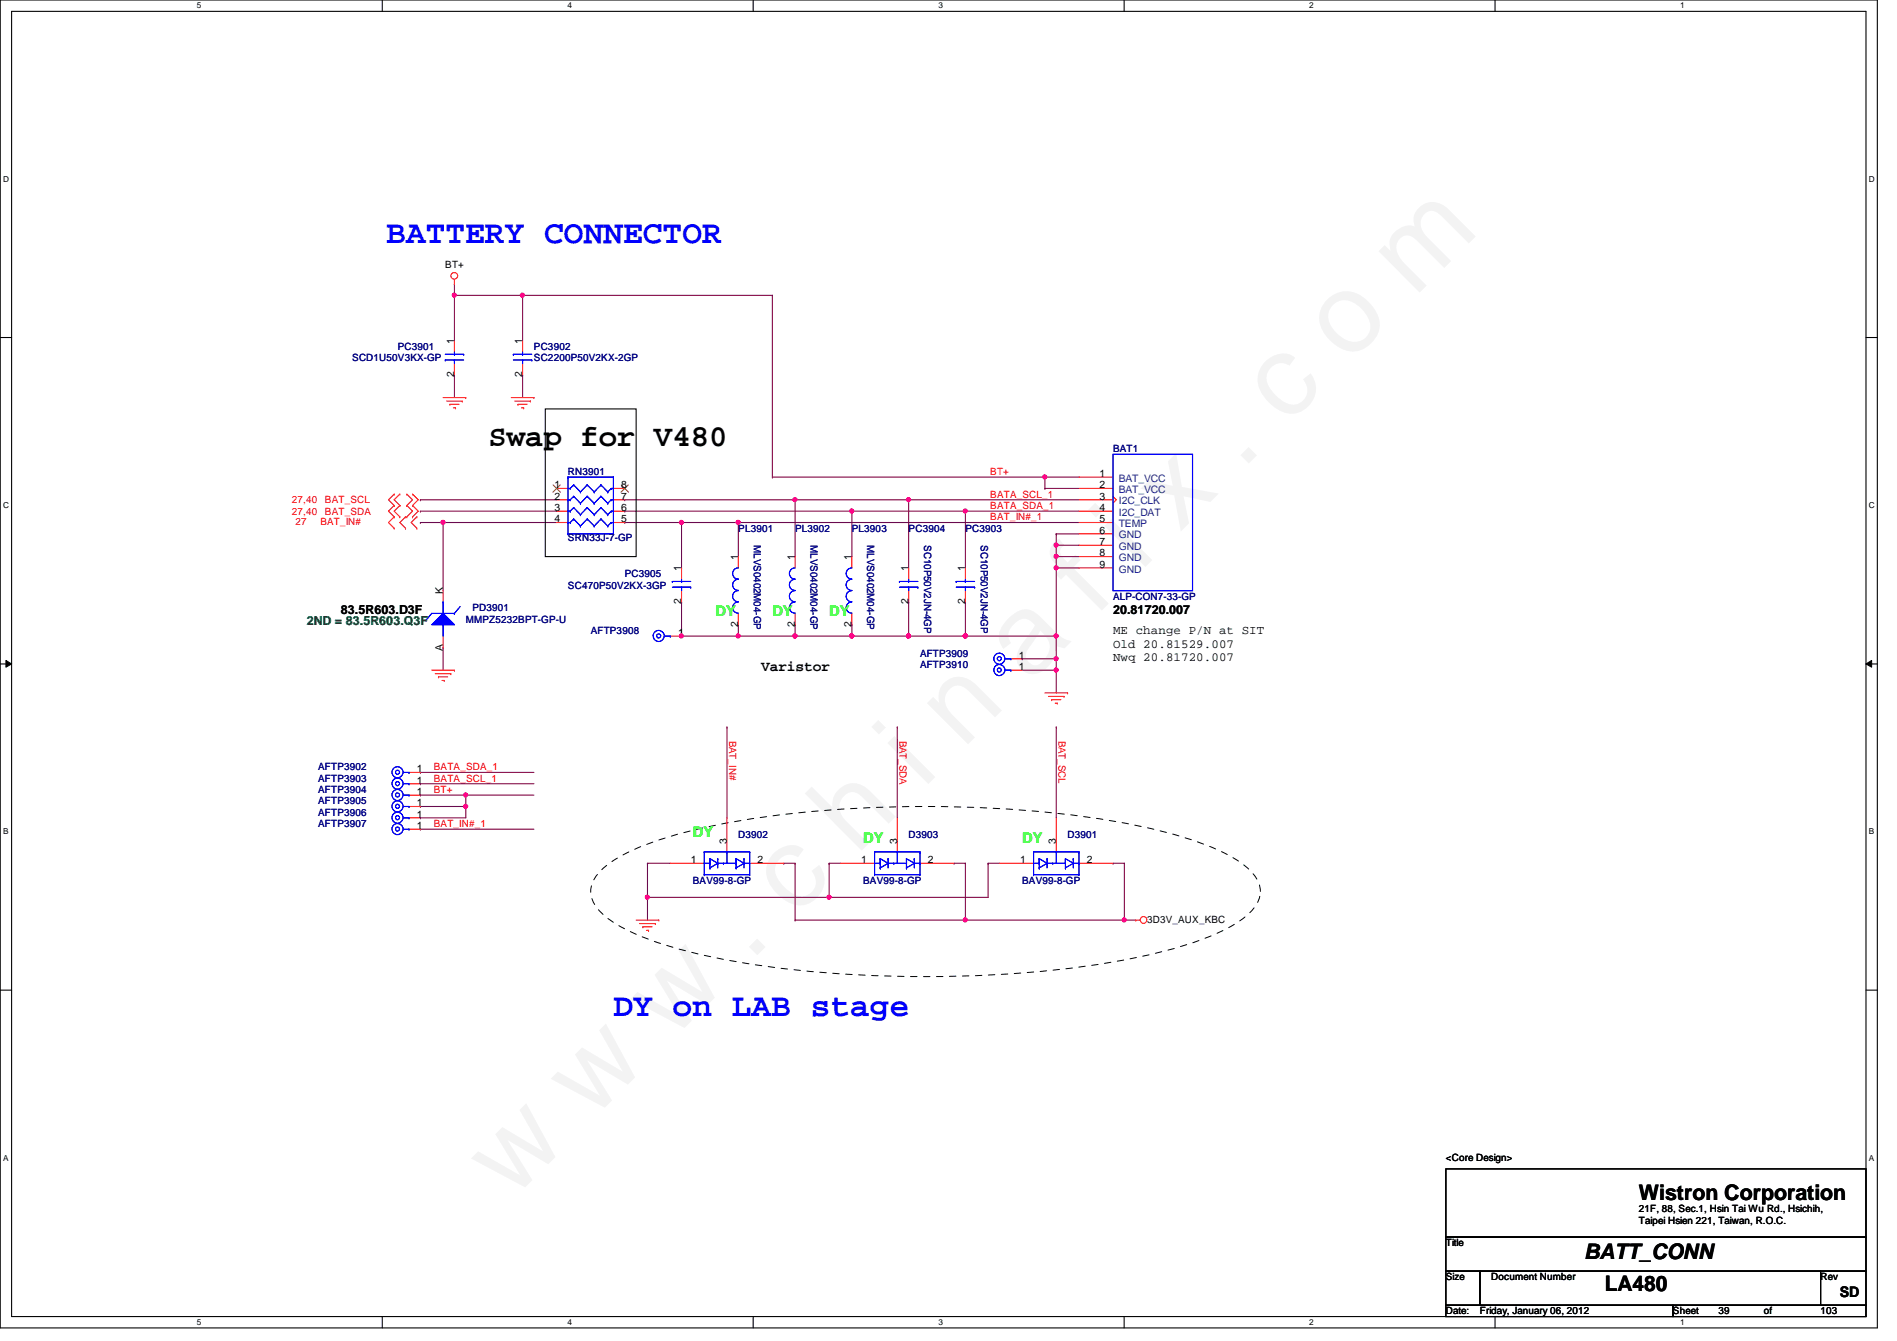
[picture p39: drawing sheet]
<svg xmlns="http://www.w3.org/2000/svg" width="297mm" height="210mm" viewBox="0 0 297 210" stroke-linecap="round" stroke-linejoin="round" font-family="sans-serif">
<defs><g id="words">
<text font-size="17.6" fill="#f0f" x="80.1" y="188" transform="rotate(-45 80.1 188)">w w w . c h i n a f i x . c o m</text>
<g font-size="5.1" fill="#00f">
<text x="60.5" y="38.1">BATTERY CONNECTOR</text>
<text x="96.1" y="159">DY on LAB stage</text>
</g>
<text font-size="4.8" x="76.5" y="69.8">Swap for V480</text>
<g font-size="3.3">
<text x="256.6" y="187.9">Wistron Corporation</text>
<text x="248.1" y="197">BATT_CONN</text>
<text x="251.3" y="202.1">LA480</text>
</g>
<g font-size="2.3" fill="#0f0">
<text x="112.1" y="96.4">DY</text>
<text x="120.9" y="96.4">DY</text>
<text x="129.8" y="96.4">DY</text>
<text x="108.5" y="131">DY</text>
<text x="135.2" y="131.9">DY</text>
<text x="160.1" y="131.9">DY</text>
</g>
<g font-size="2.3">
<text x="119.2" y="105">Varistor</text>
<text x="288.1" y="203">SD</text>
</g>
<text font-size="1.9" fill="#008000" x="48" y="97.8">2ND = 83.5R603.Q3F</text>
<g font-size="1.9">
<text x="53.4" y="96.1">83.5R603.D3F</text>
<text x="174.3" y="99.3">ME change P/N at SIT</text>
<text x="174.3" y="101.4">Old 20.81529.007</text>
<text x="174.3" y="96.1">20.81720.007</text>
<text x="174.3" y="103.5">Nwq 20.81720.007</text>
</g>
<g font-size="1.6">
<text x="69.7" y="42">BT+</text>
<text x="71.1" y="53.9" transform="rotate(-90 71.1 53.9)">1</text>
<text x="81.8" y="53.9" transform="rotate(-90 81.8 53.9)">1</text>
<text x="71.1" y="59" transform="rotate(-90 71.1 59)">2</text>
<text x="81.8" y="59" transform="rotate(-90 81.8 59)">2</text>
<text x="86.8" y="76.4">1</text>
<text x="97.3" y="76.4">8</text>
<text x="172.2" y="74.6">1</text>
<text x="172.2" y="76.4">2</text>
<text x="86.8" y="78.2">2</text>
<text x="86.8" y="80">3</text>
<text x="86.8" y="81.7">4</text>
<text x="97.3" y="81.7">5</text>
<text x="97.3" y="80">6</text>
<text x="97.3" y="78.2">7</text>
<text x="172.2" y="78.2">3</text>
<text x="172.2" y="80">4</text>
<text x="172.2" y="81.7">5</text>
<text x="172.2" y="83.5">6</text>
<text x="106.7" y="89.5" transform="rotate(-90 106.7 89.5)">1</text>
<text x="115.6" y="87.7" transform="rotate(-90 115.6 87.7)">1</text>
<text x="124.5" y="87.7" transform="rotate(-90 124.5 87.7)">1</text>
<text x="133.3" y="87.7" transform="rotate(-90 133.3 87.7)">1</text>
<text x="142.2" y="89.5" transform="rotate(-90 142.2 89.5)">1</text>
<text x="151.1" y="89.5" transform="rotate(-90 151.1 89.5)">1</text>
<text x="172.2" y="85.3">7</text>
<text x="172.2" y="87.1">8</text>
<text x="172.2" y="88.9">9</text>
<text x="69.3" y="93" transform="rotate(-90 69.3 93)">K</text>
<text x="106.7" y="94.6" transform="rotate(-90 106.7 94.6)">2</text>
<text x="142.2" y="94.6" transform="rotate(-90 142.2 94.6)">2</text>
<text x="151.1" y="94.6" transform="rotate(-90 151.1 94.6)">2</text>
<text x="69.3" y="101.9" transform="rotate(-90 69.3 101.9)">A</text>
<text x="106.2" y="99.5">1</text>
<text x="115.6" y="98.1" transform="rotate(-90 115.6 98.1)">2</text>
<text x="124.5" y="98.1" transform="rotate(-90 124.5 98.1)">2</text>
<text x="133.3" y="98.1" transform="rotate(-90 133.3 98.1)">2</text>
<text x="159.5" y="104.9">1</text>
<text x="159.5" y="103.1">1</text>
<text x="65.3" y="122.6">1</text>
<text x="65.3" y="120.9">1</text>
<text x="65.3" y="124.4">1</text>
<text x="65.3" y="128">1</text>
<text x="65.3" y="129.8">1</text>
<text x="65.3" y="126.2">1</text>
<text x="108.2" y="135.1">1</text>
<text x="113.8" y="132.1" transform="rotate(-90 113.8 132.1)">3</text>
<text x="118.6" y="135.1">2</text>
<text x="134.8" y="135.1">1</text>
<text x="140.5" y="132.1" transform="rotate(-90 140.5 132.1)">3</text>
<text x="145.3" y="135.1">2</text>
<text x="159.7" y="135.1">1</text>
<text x="165.4" y="132.1" transform="rotate(-90 165.4 132.1)">3</text>
<text x="170.2" y="135.1">2</text>
<text x="179.6" y="144.4">3D3V_AUX_KBC</text>
<text x="226.4" y="181.7">&lt;Core Design&gt;</text>
<text x="256.6" y="189.7">21F, 88, Sec.1, Hsin Tai Wu Rd., Hsichih,</text>
<text x="256.6" y="191.6">Taipei Hsien 221, Taiwan, R.O.C.</text>
<text x="226.4" y="195.1">Title</text>
<text x="226.4" y="200.4">Size</text>
<text x="233.5" y="200.4">Document Number</text>
<text x="285.1" y="200.4">Rev</text>
<text x="226.4" y="205.7">Date:</text>
<text x="231.7" y="205.7">Friday, January 06, 2012</text>
<text x="262" y="205.7">Sheet</text>
<text x="269.1" y="205.7">39</text>
<text x="276.2" y="205.7">of</text>
<text x="285.1" y="205.7">103</text>
</g>
<g font-size="1.6" fill="#000080">
<text x="55.2" y="56.6">SCD1U50V3KX-GP</text>
<text x="62.3" y="54.8">PC3901</text>
<text x="83.6" y="54.8">PC3902</text>
<text x="83.6" y="56.6">SC2200P50V2KX-2GP</text>
<text x="174.3" y="70.8">BAT1</text>
<text x="88.9" y="74.3">RN3901</text>
<text x="115.6" y="83.2">PL3901</text>
<text x="124.5" y="83.2">PL3902</text>
<text x="133.4" y="83.2">PL3903</text>
<text x="142.3" y="83.2">PC3904</text>
<text x="151.2" y="83.2">PC3903</text>
<text x="88.9" y="84.7">SRN33J-7-GP</text>
<text x="118" y="85.3" transform="rotate(90 118 85.3)">MLVS0402M04-GP</text>
<text x="126.9" y="85.3" transform="rotate(90 126.9 85.3)">MLVS0402M04-GP</text>
<text x="135.8" y="85.3" transform="rotate(90 135.8 85.3)">MLVS0402M04-GP</text>
<text x="144.7" y="85.3" transform="rotate(90 144.7 85.3)">SC10P50V2JN-4GP</text>
<text x="153.6" y="85.3" transform="rotate(90 153.6 85.3)">SC10P50V2JN-4GP</text>
<text x="74" y="95.7">PD3901</text>
<text x="88.9" y="92.1">SC470P50V2KX-3GP</text>
<text x="97.8" y="90.3">PC3905</text>
<text x="174.3" y="93.9">ALP-CON7-33-GP</text>
<text x="72.9" y="97.5">MMPZ5232BPT-GP-U</text>
<text x="92.5" y="99.2">AFTP3908</text>
<text x="144.1" y="104.6">AFTP3910</text>
<text x="144.1" y="102.8">AFTP3909</text>
<text x="49.8" y="122.3">AFTP3903</text>
<text x="49.8" y="120.6">AFTP3902</text>
<text x="49.8" y="124.1">AFTP3904</text>
<text x="49.8" y="125.9">AFTP3905</text>
<text x="49.8" y="127.7">AFTP3906</text>
<text x="49.8" y="129.5">AFTP3907</text>
<text x="115.6" y="131.2">D3902</text>
<text x="142.3" y="131.2">D3903</text>
<text x="167.2" y="131.2">D3901</text>
<text x="108.5" y="138.3">BAV99-8-GP</text>
<text x="135.2" y="138.3">BAV99-8-GP</text>
<text x="160.1" y="138.3">BAV99-8-GP</text>
</g>
<g font-size="1.6" fill="#f00">
<text x="155.1" y="77.9">BATA_SCL_1</text>
<text x="155.1" y="74.3">BT+</text>
<text x="45.7" y="78.8">27,40</text>
<text x="45.7" y="80.6">27,40</text>
<text x="46.3" y="82.2">27</text>
<text x="50.2" y="82.2">BAT_IN#</text>
<text x="50.9" y="78.8">BAT_SCL</text>
<text x="50.9" y="80.6">BAT_SDA</text>
<text x="155.1" y="79.7">BATA_SDA_1</text>
<text x="155.1" y="81.4">BAT_IN#_1</text>
<text x="114.2" y="115.9" transform="rotate(90 114.2 115.9)">BAT_IN#</text>
<text x="140.8" y="115.9" transform="rotate(90 140.8 115.9)">BAT_SDA</text>
<text x="165.7" y="115.9" transform="rotate(90 165.7 115.9)">BAT_SCL</text>
<text x="67.9" y="124.1">BT+</text>
<text x="67.9" y="122.3">BATA_SCL_1</text>
<text x="67.9" y="120.6">BATA_SDA_1</text>
<text x="67.9" y="129.5">BAT_IN#_1</text>
</g>
<g font-size="1.6" fill="#004080">
<text x="175.2" y="75.4">BAT_VCC</text>
<text x="175.2" y="77.2">BAT_VCC</text>
<text x="175.2" y="79">I2C_CLK</text>
<text x="175.2" y="80.7">I2C_DAT</text>
<text x="175.2" y="82.5">TEMP</text>
<text x="175.2" y="84.3">GND</text>
<text x="175.2" y="86.1">GND</text>
<text x="175.2" y="87.8">GND</text>
<text x="175.2" y="89.6">GND</text>
</g>
<g font-size="1.3">
<text x="30.8" y="1.3">5</text>
<text x="88.9" y="1.3">4</text>
<text x="146.9" y="1.3">3</text>
<text x="205" y="1.3">2</text>
<text x="263.1" y="1.3">1</text>
<text x=".5" y="28.4">D</text>
<text x="292.6" y="28.4">D</text>
<text x=".5" y="79.5">C</text>
<text x="292.6" y="79.5">C</text>
<text x=".5" y="130.6">B</text>
<text x="292.6" y="130.6">B</text>
<text x=".5" y="181.7">A</text>
<text x="292.6" y="181.7">A</text>
<text x="30.8" y="207.4">5</text>
<text x="88.9" y="207.4">4</text>
<text x="146.9" y="207.4">3</text>
<text x="205" y="207.4">2</text>
<text x="263.1" y="207.4">1</text>
</g>
</g></defs>
<path d="M0 0h294v207.9h-294zM1.8 1.8h290.4v204.3h-290.4z" fill="none" stroke="#000" stroke-width=".17"/>
<g fill="#fff">
<path d="M30.8 .2h.7v1.4h-.7z"/>
<path d="M30.8 206.2h.7v1.4h-.7z"/>
</g>
<path d="M59.9 0v1.8M59.9 206.1v1.8" fill="none" stroke="#000" stroke-width=".17"/>
<g fill="#fff">
<path d="M88.9 .2h.6v1.4h-.6z"/>
<path d="M88.9 206.2h.6v1.4h-.6z"/>
</g>
<path d="M117.9 0v1.8M117.9 206.1v1.8" fill="none" stroke="#000" stroke-width=".17"/>
<g fill="#fff">
<path d="M146.9 .2h.7v1.4h-.7z"/>
<path d="M146.9 206.2h.7v1.4h-.7z"/>
</g>
<path d="M176 0v1.8M176 206.1v1.8" fill="none" stroke="#000" stroke-width=".17"/>
<g fill="#fff">
<path d="M205 .2h.7v1.4h-.7z"/>
<path d="M205 206.2h.7v1.4h-.7z"/>
</g>
<path d="M234.1 0v1.8M234.1 206.1v1.8" fill="none" stroke="#000" stroke-width=".17"/>
<g fill="#fff">
<path d="M263.1 .2h.7v1.4h-.7z"/>
<path d="M263.1 206.2h.7v1.4h-.7z"/>
<path d="M.5 27.3h.9v1.4h-.9z"/>
<path d="M292.6 27.3h.9v1.4h-.9z"/>
<path d="M.5 78.4h.9v1.4h-.9z"/>
<path d="M292.6 78.4h.9v1.4h-.9z"/>
</g>
<path d="M0 52.8h1.8M292.2 52.8h1.8" fill="none" stroke="#000" stroke-width=".17"/>
<g fill="#fff">
<path d="M.5 129.5h.8v1.4h-.8z"/>
<path d="M292.6 129.5h.9v1.4h-.9z"/>
</g>
<path d="M0 103.9h1.8M292.2 103.9h1.8" fill="none" stroke="#000" stroke-width=".17"/>
<path d="M.9 103.4l.9 .5-.9 .5zM292.2 103.9l.9-.5v1z" fill="#000"/>
<path d="M.9 103.4l.9 .5-.9 .5zM292.2 103.9l.9-.5v1z" fill="none" stroke="#000" stroke-width=".16"/>
<g fill="#fff">
<path d="M.5 180.5h.8v1.4h-.8z"/>
<path d="M292.6 180.5h.9v1.4h-.9z"/>
</g>
<path d="M0 155h1.8M292.2 155h1.8M226.4 183h65.8v10.6h-65.8zM226.4 193.6h65.8v5.4h-65.8zM226.4 199h5.3v5.3h-5.3zM231.7 199h53.4v5.3h-53.4zM285.1 199h7.1v5.3h-7.1zM226.4 204.3h35.6v1.8h-35.6zM262 204.3h30.2v1.8h-30.2z" fill="none" stroke="#000" stroke-width=".17"/>
<g fill="none" stroke="#800040" stroke-width=".17">
<path d="M81.8 46.2h39.1v28.5h42.7M65.8 78.2h.1M65.8 78.2h21.4M65.8 81.8h.1M65.8 80h.1M65.8 80h21.4M65.8 81.8h3.6M97.8 80h35.6M115.6 81.8h53.3M65.8 126.2h.1M65.8 124.5h.1M65.8 128h.1"/>
<path d="M65.8 122.7h.1M65.8 129.8h.1M65.8 120.9h.1M65.8 126.2h7.1M65.8 124.5h7.1M65.8 128h7.1M65.8 122.7h17.8M65.8 129.8h17.8M65.8 120.9h17.8M101.4 140.5h28.4"/>
</g>
<g fill="none" stroke="#f00" stroke-width=".17">
<path d="M61.7 79.1h.1M61.7 77.3h.1M61.7 79.1l-.9 .9 .9 .9M61.7 77.3l-.9 .9 .9 .9M62.6 77.3h.1M62.6 79.1h.1M62.6 77.3l-.9 .9 .9 .9M62.6 79.1l-.9 .9 .9 .9M63.7 79.1h.1M63.7 77.3h.1M63.7 77.3l.9 .9-.9 .9M63.7 79.1l.9 .9-.9 .9"/>
<path d="M64.6 79.1h.1M64.6 77.3h.1M64.6 77.3l.9 .9-.9 .9M64.6 79.1l.9 .9-.9 .9M61.7 82.7h.1M61.7 80.9h.1M61.7 80.9l-.9 .9 .9 .9M62.6 80.9h.1M63.5 80.9h.1M63.5 82.7h.1M63.5 80.9l-.9 .9 .9 .9M63.7 80.9h.1"/>
<path d="M64.6 80.9h.1M65.3 82.7h.1M65.3 80.9h.1M65.3 80.9l-.9 .9 .9 .9M64 128h1.8M64 122.7h1.8M64 129.8h1.8M64 120.9h1.8M64 124.5h1.8M64 126.2h1.8"/>
</g>
<path d="M94.4 136a25.4 25.4 0 0 1 9-4.6 119.4 119.4 0 0 1 27.6-4.7 186.3 186.3 0 0 1 45.9 2.3 53.5 53.5 0 0 1 16.3 5.3 8.5 8.5 0 0 1 4 4.3 4 4 0 0 1-.9 3.6 18.8 18.8 0 0 1-7.9 4.8 105.1 105.1 0 0 1-26.3 5.1 188.1 188.1 0 0 1-49.2-2 53.4 53.4 0 0 1-16.3-5.4 8.5 8.5 0 0 1-4-4.3 4 4 0 0 1 1-3.6z" fill="none" stroke="#000" stroke-width=".16" stroke-dasharray="1 1 1 1 1 1 1 1"/>
<g fill="none" stroke="#00f" stroke-width=".17">
<path d="M66.7 97.1h.1M67.6 96l-.9 1.1M63.2 128h.8M63.2 122.7h.8M63.2 129.8h.8M63.2 120.9h.8M63.2 124.5h.8M63.2 126.2h.8M64 128h.1M64 122.7h.1M64 129.8h.1M64 120.9h.1"/>
<path d="M64 124.5h.1M64 126.2h.1"/>
<circle cx="62.2" cy="120.9" r=".32"/>
<circle cx="62.2" cy="126.2" r=".32"/>
<circle cx="62.2" cy="129.8" r=".32"/>
<circle cx="62.2" cy="128" r=".32"/>
<circle cx="62.2" cy="122.7" r=".32"/>
<circle cx="62.2" cy="124.4" r=".32"/>
<circle cx="62.2" cy="126.2" r=".87"/>
<circle cx="62.2" cy="124.4" r=".87"/>
<circle cx="62.2" cy="129.8" r=".87"/>
<circle cx="62.2" cy="128" r=".87"/>
<circle cx="62.2" cy="122.7" r=".87"/>
<circle cx="62.2" cy="120.9" r=".87"/>
</g>
<use href="#words"/>
</svg>
